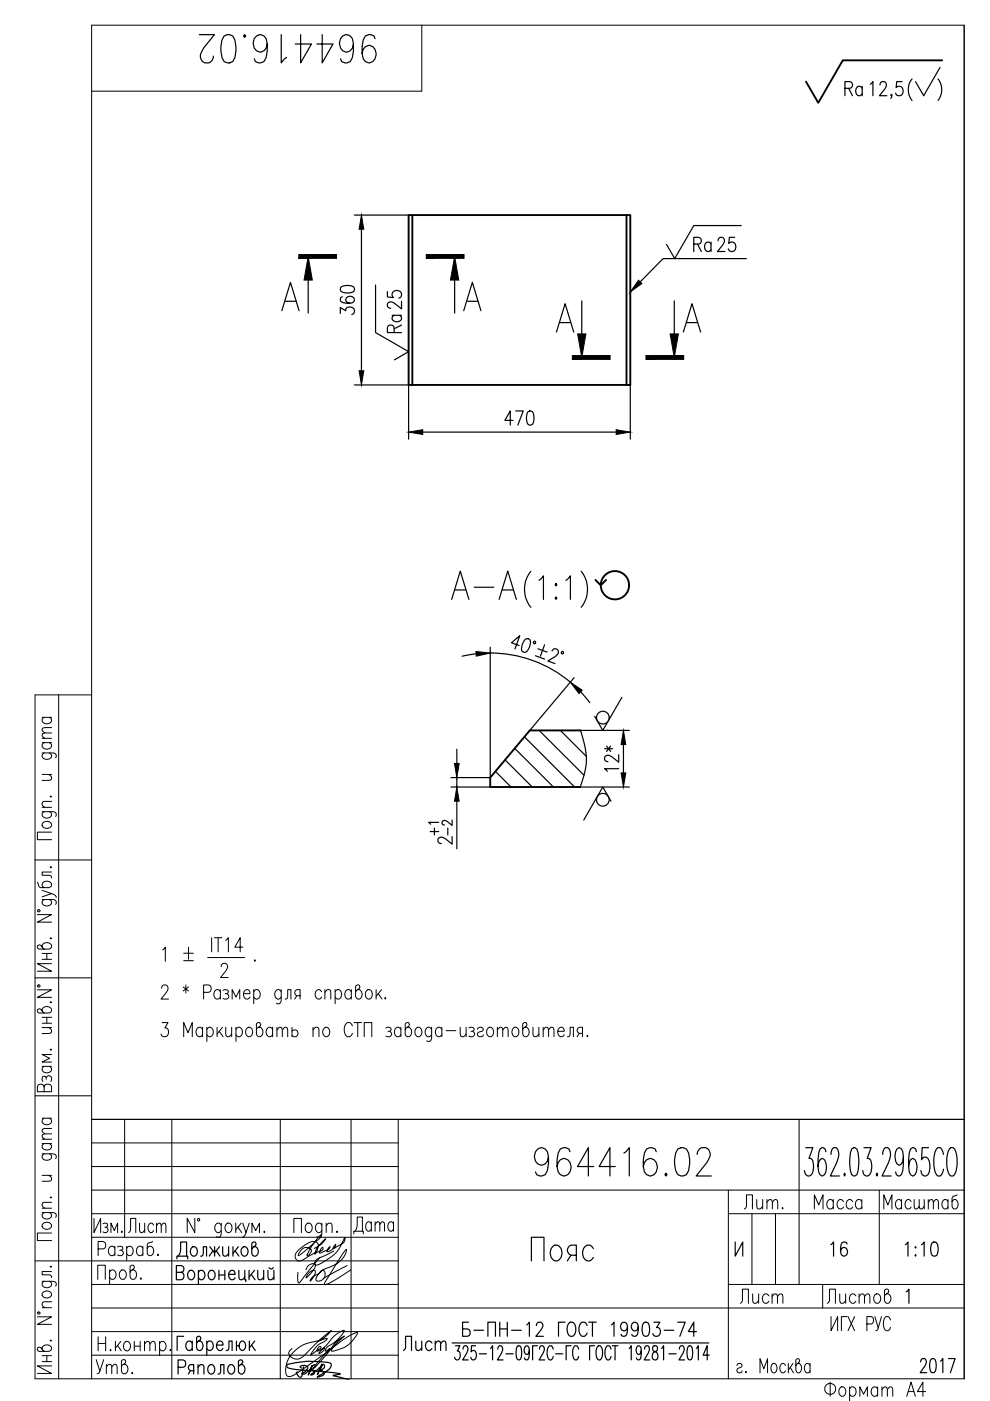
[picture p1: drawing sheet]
<svg xmlns="http://www.w3.org/2000/svg" width="210mm" height="297mm" viewBox="0 0 210 297" stroke-linecap="round" stroke-linejoin="round" font-family="sans-serif">
<defs><g id="words">
<g font-size="10.1">
<text x="40.9" y="14.5">964416.02</text>
<text x="94.5" y="128.4">А-А</text>
<text x="112.2" y="250.5">964416.02</text>
</g>
<text font-size="8.8" x="111.5" y="268.5">Пояс</text>
<text font-size="8.4" x="191.2" y="22.6">( )</text>
<text font-size="7.1" x="73.7" y="262.8">Дата</text>
<g font-size="6.6">
<text x="145.7" y="54.7">Ra</text>
<text x="76.2" y="68.1" transform="rotate(-90 76.2 68.1)">360</text>
<text x="86.1" y="71.6" transform="rotate(-90 86.1 71.6)">Ra</text>
<text x="105.8" y="91.4">470</text>
<text x="155.6" y="277.6">Лист</text>
<text x="174.3" y="277.6">Листов</text>
<text x="97" y="284.7">Б-ПН-12 ГОСТ 19903-74</text>
</g>
<g font-size="6.2">
<text x="177.8" y="21.5">Ra</text>
<text x="131.9" y="164.7" transform="rotate(-90 131.9 164.7)">12*</text>
<text x="33.2" y="205">1 %%P .</text>
<text x="156.6" y="257.5">Лит.</text>
<text x="171.4" y="257.5">Масса</text>
<text x="186.3" y="257.5">Масштаб</text>
<text x="26.1" y="262.5">Лист</text>
<text x="175" y="267.4">16</text>
<text x="84.3" y="287.5">Лист</text>
<text x="19" y="292.5">Утв.</text>
<text x="36.7" y="292.5">Ряполов</text>
<text x="194" y="292.1">2017</text>
</g>
</g></defs>
<g fill="none" stroke="#000" stroke-width=".4">
<path d="M199.8 12.8h-21.1l-5.2 9-2.6-4.5M86.6 45.6h47v36h-47zM87.4 45.6v36M132.8 45.6v36M126.2 123l1.2 1.1 1.1-1.1M123.1 154.9h-10.8l-8.4 10v2h19.1"/>
<circle cx="130.4" cy="124.1" r="3"/>
</g>
<g fill="none" stroke="#000" stroke-width=".25">
<path d="M186.6 18l.2-.6 .7-.1a.93 .93 0 0 1 .1 1.6l-1.1 1.4h1.6M65.3 59.4v7M75.1 45.6h11.5M76.6 48.6v30M96.4 59.4v7M155.8 50.3h-1.2l-.1 1.3a.87 .87 0 0 1 1.1-.2 .87 .87 0 0 1 .4 1.1 .82 .82 0 0 1-.7 .8 .82 .82 0 0 1-.9-.5M157.2 47.8h-10.1l-4 7-1.8-3M158.3 54.8h-17.7l-4.9 5M59.8 65.9l1.8-6 1.8 6M60.4 63.9h2.3M79.6 60.4v10.1l7 4.1-3 1.7M82.1 61.8v1.2l1.3 .1a.88 .88 0 0 1-.2-1.1 .88 .88 0 0 1 1.1-.4 .82 .82 0 0 1 .8 .7 .82 .82 0 0 1-.5 .9"/>
<path d="M98.3 65.9l1.9-6 1.8 6M99 63.9h2.3M118 70.4l1.8-6 1.8 6M118.7 68.4h2.3M123.3 63.8v7M143 63.8v7M144.9 70.4l1.8-6 1.8 6M145.6 68.4h2.3M75.1 81.6h11.5v11.5M89.6 91.6h41M133.6 81.6v11.5M100.9 138.6l-2.9 .5"/>
<path d="M103.9 137.2v27.7h-8.3M103.9 138.4a26.4 26.4 0 0 1 17 6.2M110.1 136.9l-1.7-.6 1.8-1.5-1 2.8M111.2 135.7l.3-.3 .6 .1a1.47 1.47 0 0 1 .1 1.8l-.7 1-.6-.1a1.45 1.45 0 0 1-.1-1.8zM113.2 136l.4 .1-.2 .4-.3-.1zM113.5 139l2 .7M114.1 137.6l1.9 .7M114.3 123l.9-.9v5M115.5 136.7l-.9 2.4M117.1 138l.4-.4 .7 .1a.94 .94 0 0 1-.5 1.5l-1.5 .9 1.5 .6M117.9 123.7l.2 .3-.2 .2-.2-.2zM117.9 126.6l.2 .2-.2 .3-.2-.3z"/>
<path d="M119.2 138.1l.3 .1-.2 .4-.3-.1zM120 123l.9-.9v5M123.2 121.1a6 6 0 0 1 0 7.7M96.9 158.9v3M109.1 158.7l8.2 8.2M111.2 156.2l10.6 10.7M114.3 154.9l9.5 9.5M118.8 154.9l5.5 5.5M121.7 143.7l-9.4 11.2M122.2 154.9h11.2M123.1 154.9a18.4 18.4 0 0 1 1.2 6.4v.3a18.2 18.2 0 0 1-1.3 5.3M123.1 146.7l1.9 2.3"/>
<path d="M131.8 147.9l-4 7-1.7-3M91.2 176.3h1.8M92.1 175.6v1.4M93 174.4h-2.1l.4 .4M94.9 175.6v1.4M95.6 166.9h8.3M95.9 177.4v1.6l-1.5-1.2a.86 .86 0 0 0-1-.3 .86 .86 0 0 0-.5 .9l.2 .3 .5 .2M95.9 173.9v1.1l-1.1-.8-.7-.3-.4 .4v.3l.5 .3M96.9 164.9v2M96.9 169.9v10.1M105 163.6l3.4 3.3M107.1 161.1l5.8 5.8"/>
<path d="M122.2 166.9h11.2M129.5 169.9l-1.7-3-4 7M170.8 243.3h1.5l-.8 2.3h.4a3.2 3.2 0 0 1 .2 3.4l-.4 .3h-.5l-.4-.3-.2-.8M175.1 244.2l-.1-.6-.5-.3-.6 .3a10.6 10.6 0 0 0-.3 4.9l.3 .5 .5 .3a2.35 2.35 0 0 0 .7-2.8l-.3-.6-.5-.3-.4 .3-.3 .6-.2 .8M176.2 244.8a1.74 1.74 0 0 1 .5-1.5h.6a1.98 1.98 0 0 1 .4 2.3l-1.6 3.7h1.9M179.1 248.8l.1 .2-.1 .3-.2-.3zM180.6 243.6l.4-.3 .7 .3a8.9 8.9 0 0 1 0 5.4l-.4 .3-.7-.3a8.9 8.9 0 0 1 0-5.4zM183.2 243.3h1.5l-.8 2.3h.4a3.2 3.2 0 0 1 .1 3.4l-.4 .3h-.4l-.4-.3-.3-.8M185.9 248.8l.2 .2-.2 .3-.1-.3zM187.2 244.8a1.7 1.7 0 0 1 .5-1.5h.6a1.98 1.98 0 0 1 .4 2.3l-1.7 3.7h1.9M191.5 245.3l-.4 1.5-.5 .2a2.35 2.35 0 0 1-.7-2.8l.3-.6 .4-.3 .5 .3a8 8 0 0 1 0 5.4l-.7 .3-.4-.3-.1-.5M194.3 244.2l-.1-.6-.5-.3-.6 .3a9.1 9.1 0 0 0 0 5.4l.5 .3a2.35 2.35 0 0 0 .7-2.8l-.3-.6-.5-.3-.4 .3-.5 1.4"/>
<path d="M196.9 243.3h-1.4l-.1 2.6 .5-.6h.4a2.22 2.22 0 0 1 .9 2.3l-.4 1.4-.5 .3h-.4l-.4-.3-.2-.8M200 244.8l-.1-.6a.98 .98 0 0 0-1.1-.9 5.6 5.6 0 0 0 0 6 1.22 1.22 0 0 0 1.2-1.4M201.6 243.3a1.2 1.2 0 0 1 1.2 1.5 5.4 5.4 0 0 1-.7 4.5 1.22 1.22 0 0 1-1.2-1.4 5.3 5.3 0 0 1 .7-4.6zM37.4 269.8h1a.82 .82 0 0 1 .6 .7 .82 .82 0 0 1-.6 .8h-1v-3h1a.73 .73 0 0 1 .6 .7 .73 .73 0 0 1-.6 .8M37.5 266.9v-.6h2.3v.6M37.7 266.3a3.1 3.1 0 0 0 .6-3h1.3v3M40.1 269.5a.64 .64 0 0 1 1.1 .3 1.01 1.01 0 0 1-.8 1.5 1.18 1.18 0 0 1-.3-1.8zM40.7 264.5a.8 .8 0 0 1 .9 .1 .8 .8 0 0 1 .2 .9 .8 .8 0 0 1-.9 .8 1.18 1.18 0 0 1-.2-1.8zM42.1 269.8a.67 .67 0 0 1 .6-.5 .67 .67 0 0 1 .6 .5 1.01 1.01 0 0 1-.8 1.5l-.4-.4M42.1 269.3v3M42.5 266.3l.5-.1 .1-1.9h.7v2M44.5 264.3l1 1.3 1-1.3"/>
<path d="M44.5 269.5a.64 .64 0 0 1 1 .3 1.01 1.01 0 0 1-.8 1.5 1.19 1.19 0 0 1-.2-1.8zM45.2 265.2l-.8 1.1M45.5 264.3v2M45.8 265.2l.8 1.1M46.4 270.3h1.3M46.4 269.3v2M47.2 264.3l.1 1.9 .6 .1 .6-.5M47.7 269.3v2M48.5 270.2h1.3a.67 .67 0 0 0-.4-.8 .67 .67 0 0 0-.8 .4 1.01 1.01 0 0 0 .8 1.5l.4-.4M48.5 264.3v2M49.4 264.3v2M49.8 265.2l.8 1.1"/>
<path d="M50.5 264.3l-1.1 1.5M50.6 269.3l.2 1.9 .5 .1 .6-.5M51.4 264.5a.8 .8 0 0 1 1 .1 .8 .8 0 0 1 .2 .9 .8 .8 0 0 1-.9 .8 1.18 1.18 0 0 1-.3-1.8zM51.9 269.3v2h.2v.5M52.8 269.3v2M53.3 270.2l.8 1.1M53.8 264.3a1 1 0 0 1 1 1 1 1 0 0 1-1 1l-.4-.5v-2.2l.3-.3h.4l.2 .5-.1 .2-.8 .8M54 269.3l-1.2 1.5M54.6 269.3l.2 1.9 .5 .1 .6-.5M55.9 269.3v2M56.8 269.3l.1 1.9 .6 .1 .6-.5M57 268.8a.5 .5 0 0 0 .5 .3 .5 .5 0 0 0 .5-.3"/>
<path d="M58.1 269.3v2M155.9 263.3v3l1.6-3v3M191.9 263.9l.6-.6v3M192.1 273.9l.6-.6v3M194.1 264.3l.1 .2-.1 .1zM194.1 266l.1 .2-.1 .1zM195.4 263.9l.5-.6v3M197.7 263.5l.5-.2a1.46 1.46 0 0 1 .7 1.7l-.3 1.2-.6 .1a1.46 1.46 0 0 1-.7-1.7zM38.9 283.3h-1.3v3M40.8 284.8a.66 .66 0 0 0-.7-.5 .66 .66 0 0 0-.6 .5 .9 .9 0 0 0 0 1.1 .9 .9 0 0 0 1 .3l.3-.3M40.8 284.3v2M42.1 284.3a1 1 0 0 1 1 1 1 1 0 0 1-1 1l-.4-.5v-2.2l.3-.3h.4l.2 .5-.1 .2-.8 .8"/>
<path d="M43.8 284.8a.67 .67 0 0 1 .7-.5 .67 .67 0 0 1 .6 .5 1.01 1.01 0 0 1-.8 1.5l-.5-.4M43.8 284.3v3M45.9 285.2h1.4a.67 .67 0 0 0-.4-.8 .67 .67 0 0 0-.9 .4 1.01 1.01 0 0 0 .8 1.5l.5-.4M48 286.3l.4-.1 .1-1.9h.7v2M50.1 285.3h.6a.88 .88 0 0 1 .8-1 1.08 1.08 0 0 1 .6 1.1 1.08 1.08 0 0 1-.8 .9 1.01 1.01 0 0 1-.6-1M50.1 284.3v2M52.9 284.3v2M53.3 285.2l.8 1.1M54 284.3l-1.1 1.5M64 290.1l-.4-.3a1.04 1.04 0 0 1 1.7 .2l-.5 .7-.8 .5 .1 .1a2.76 2.76 0 0 0 2-1.6l.1-.2-.9 2 .3-.6a1.91 1.91 0 0 1 1.1-1.5l.2 .1a.9 .9 0 0 1-.9 .8 .61 .61 0 0 1 .7 .7 .61 .61 0 0 1-.8 .5v-.1a6.6 6.6 0 0 0 2.4-2.2l-1 2.2 1.1-2a.35 .35 0 0 1 .5 .1 .35 .35 0 0 1-.2 .5l-.4 .4-.5 .1 .8 .4a.54 .54 0 0 1 0 .6 .54 .54 0 0 1-.5 .3l-.8 .2 2.2-1.5 .6-.7a.66 .66 0 0 0 0-.8 .66 .66 0 0 0-.8-.2 19.4 19.4 0 0 0-8.4 .6 .51 .51 0 0 0 .5 .7l1.6 .3 9 .8 .2 .1-1.6 .4 3.4 .7M64.4 289.8l-.3 1.5a.55 .55 0 0 1-.4 .7l-.4-.2-.5-.7 .3-.2M95.9 284.7h54.4"/>
<path d="M98.2 286l.1-.4 .2-.3h.4l.2 .3a1.39 1.39 0 0 1-.1 1.3l-.9 1.4h1.2M100.8 285.3h-.8l-.1 1.3a.53 .53 0 0 1 .9-.1 1.32 1.32 0 0 1-.3 1.8 .56 .56 0 0 1-.7-.5M101.6 287h1.6M104 285.9l.4-.6v3M105.5 286v-.1a.57 .57 0 0 1 .7-.6l.3 .3a1.39 1.39 0 0 1-.2 1.3l-.8 1.4h1.2M107.3 287h1.5M109.7 285.5l.4-.2a1.67 1.67 0 0 1 .5 1.7l-.2 1.2-.5 .1a1.67 1.67 0 0 1-.5-1.7zM112.2 286.3l-.2 .7-.3 .2a1.03 1.03 0 0 1-.6-.9 1.03 1.03 0 0 1 .6-1l.3 .2a3.3 3.3 0 0 1 0 2.7l-.5 .1-.2-.1-.1-.3M114 285.3h-1.1v3M114.4 286v-.1a.58 .58 0 0 1 .7-.6l.2 .3a1.36 1.36 0 0 1-.2 1.3l-.8 1.4h1.2M117.3 286a.62 .62 0 0 0-.6-.7 .62 .62 0 0 0-.6 .7l-.1 .5a2.14 2.14 0 0 0 .5 1.8 .69 .69 0 0 0 .8-.7M117.8 287h1.5"/>
<path d="M121.1 285.3h-1.1v3M122.7 286l-.1-.2a.59 .59 0 0 0-.7-.5 2.38 2.38 0 0 0 0 3 .69 .69 0 0 0 .8-.7M126 285.3h-1v3M126.7 285.5l.2-.2a.7 .7 0 0 1 .8 .7l.1 .5a2.14 2.14 0 0 1-.6 1.8 .7 .7 0 0 1-.7-.7l-.1-.4a2.49 2.49 0 0 1 .3-1.7zM129.6 286a.61 .61 0 0 0-.6-.7 .61 .61 0 0 0-.6 .7v1.6a.6 .6 0 0 0 .2 .6 .6 .6 0 0 0 .7 0l.3-.6M130.4 285.3v3M133.4 285.9l.4-.6v3M136 286.3l-.1 .5-.4 .4a1.02 1.02 0 0 1-.6-.9 1.02 1.02 0 0 1 .6-1l.2 .2a3.3 3.3 0 0 1 0 2.7l-.4 .1-.3-.1-.1-.3M136.7 286v-.1a.57 .57 0 0 1 .7-.6l.2 .3a1.39 1.39 0 0 1-.2 1.3l-.8 1.4h1.2M138.5 285.5a.85 .85 0 0 0 .7 1.3 .9 .9 0 0 1 .3 .9 .9 .9 0 0 1-.8 .6 1.03 1.03 0 0 1-.4-1 1.03 1.03 0 0 1 .8-.8 .61 .61 0 0 0 .2-.9 .61 .61 0 0 0-.8-.1zM140.3 285.9l.4-.6v3M141.8 287h1.6"/>
<path d="M144 286v-.1a.56 .56 0 0 1 .7-.6l.3 .3a1.39 1.39 0 0 1-.2 1.3l-.8 1.4h1.2M145.9 285.5l.4-.2a1.65 1.65 0 0 1 .6 1.7l-.3 1.2-.4 .1a1.7 1.7 0 0 1-.5-1.7zM147.6 285.9l.5-.6v3M150.4 287.3h-1.3l.8-2v3"/>
<circle cx="127.8" cy="152.1" r="1.35"/>
<circle cx="127.8" cy="169.6" r="1.35"/>
</g>
<g fill="#000" stroke="#000" stroke-width=".21">
<path d="M65.3 54.4l.9 5h-1.7zM76.6 45.6l.5 3h-1zM96.4 54.4l.9 5h-1.8zM76.1 78.6h1l-.5 3zM122.5 70.8h1.7l-.9 5zM135.4 59.4l.7 .7-2.5 1.8zM142.1 70.8h1.7l-.8 5zM86.6 91.6l3-.5v1zM130.6 91.1l3 .5-3 .5zM100.9 138.1l3 .4-2.9 .6zM120.9 144.6l2.5 1.7-.6 .8zM132.2 154.9l.5 3h-1z"/>
<path d="M96.4 161.9h1l-.5 3zM96.9 166.9l.5 3h-1z"/>
<path d="M63.4 54v.8l8-.8zM63.4 54.8l8-.8v.8z"/>
<path d="M90.4 54.8h8v-.8zM90.4 54h8l-8 .8z"/>
<path d="M121.3 75.4v.8l8-.8zM121.3 76.2l8-.8v.8z"/>
<path d="M137 76.2h8v-.8zM137 75.4h8l-8 .8z"/>
</g>
<g fill="none" stroke="#000" stroke-width=".21">
<path d="M89.4 5.3v14h-70M204.4 5.3v287M8.9 159.6l2.7 .1a.59 .59 0 0 1 .2 1M8.9 157.5h2M8.9 156.5h2M8.9 152.1h2M9.4 159.6l-.2 .1a.59 .59 0 0 0-.1 1 1.07 1.07 0 0 0 1.1 .3 1.07 1.07 0 0 0 .7-.9l-.4-.5M9.4 157.5a.67 .67 0 0 0-.5 .6 .67 .67 0 0 0 .5 .6 1.01 1.01 0 0 0 1.5-.8l-.4-.4M9.4 152.1a.67 .67 0 0 0-.5 .6 .67 .67 0 0 0 .5 .6 .91 .91 0 0 0 1.1 .1 .91 .91 0 0 0 .3-1.1l-.3-.2M10.9 155.4l-1.8 .1-.2 .5 .6 .5M10.9 154.3l-1.8 .1-.2 .4 .6 .6M12.4 147.3v145"/>
<path d="M19.4 147.3h-12v145h197M8.9 172.1l2.7 .1a.59 .59 0 0 1 .2 .9M8.9 171.2h2M8.9 164.2h2M9.1 174.5a1.07 1.07 0 0 1 1.1-.3 1.07 1.07 0 0 1 .7 .9 1.06 1.06 0 0 1-1.1 .5 1.06 1.06 0 0 1-.9-.9zM9.4 172.1l-.2 .1a.59 .59 0 0 0-.1 .9 1.07 1.07 0 0 0 1.1 .3 1.07 1.07 0 0 0 .7-.9l-.4-.4M10.4 164.2l.5 .6-.1 .5-1.9 .2M10.6 168.9l.2-.1 .1 .1-.1 .1zM10.9 176.4h-3v1.6h3M10.9 169.9l-1.8 .1-.2 .6 .6 .6M7.4 182.3h12M7.9 193.9h3l-3 1.6h3"/>
<path d="M7.9 187.1l.5 1 2 .1a.64 .64 0 0 0 .6-.6 .64 .64 0 0 0-.5-.7 .91 .91 0 0 0-1.1 0 .91 .91 0 0 0-.3 1.1l.3 .2M8 192.9h.4v.4h-.4zM8.9 190.7l2.7 .1a.59 .59 0 0 1 .2 .9M8.9 188.8l2 .7-2 .6M9.4 190.7l-.2 .1a.59 .59 0 0 0-.1 .9 1.07 1.07 0 0 0 1.1 .4 1.07 1.07 0 0 0 .7-.9l-.4-.5M10.6 198.9l.2-.1 .1 .1-.1 .2zM10.6 183.9l.2-.2 .1 .2-.1 .1zM10.9 189.5l.9 .4 .1 .4M10.9 184.9h-2v.7l1.9 .1 .1 .4M7.4 207.3h12M7.9 209.9h3l-3 1.6h3M8 208.9h.4v.3h-.4z"/>
<path d="M8.9 200.8a1 1 0 0 1 1-.9 1 1 0 0 1 1 .9l-.5 .4h-2.2l-.3-.3v-.4l.5-.2 .2 .1 .8 .8M8.9 214.3a1 1 0 0 1 1-.9 1 1 0 0 1 1 .9l-.5 .5h-2.2l-.3-.4v-.3l.5-.2 .2 .1 .8 .8M8.9 202.1h2M8.9 203.4h2M8.9 217.9h2M8.9 215.7h2M8.9 216.9h2M9.9 202.1v1.3M9.9 215.7v1.2M10.4 217.9l.5 .5-.1 .6-1.9 .1M10.6 212.5h.3l-.1 .1zM10.9 204.3h-3l3 1.6h-3"/>
<path d="M34.3 209.5l.2-.5 .7-.2a.93 .93 0 0 1 .1 1.6l-1.2 1.4h1.6M34.4 216.8h1.2l-.7 1.1h.4a.94 .94 0 0 1 .4 1.4 .94 .94 0 0 1-1.4 .2l-.2-.3M38.8 209.3l1.2 .8M38.9 219.8v-3l1 2.1 .9-2.1v3M39.4 208.8v1.7M40 209.3l-1.2 .8M42.9 218.2a.66 .66 0 0 0-.6-.4 .66 .66 0 0 0-.6 .4 .91 .91 0 0 0-.1 1.2 .91 .91 0 0 0 1.1 .3l.2-.3M42.9 217.8v2M43.2 210.4h1a.81 .81 0 0 0 .6-.8 .81 .81 0 0 0-.6-.8h-1v3M43.9 218.2a.66 .66 0 0 1 .6-.4 .66 .66 0 0 1 .6 .4 .99 .99 0 0 1-.8 1.6l-.4-.4M43.9 217.8v3M46 217.8v2"/>
<path d="M46.5 218.7l.8 1.1M46.7 210.3l-.4-.5a1 1 0 0 0-1 1 1 1 0 0 0 1 1l.4-.4M46.7 209.8v2M46.9 205l.2-.6 .7-.2a.94 .94 0 0 1 .1 1.6l-1.1 1.4h1.6M47.2 217.8l-1.2 1.4M47.3 210a.71 .71 0 0 1 1.1 .3l-.1 .2-.6 .2M47.9 217.8l.1 1.9 .5 .1 .6-.6M48.1 210.7a.58 .58 0 0 1 .4 .6 .58 .58 0 0 1-.4 .5l-.8-.1M49.1 217.8v2M49.2 211.8v-2l.8 1.6 .8-1.6v2M50 218.2l.5-.4a1 1 0 0 1 .9 1 1 1 0 0 1-.9 1l-.5-.4M50 217.8v3"/>
<path d="M51.6 210.7h1.4a.67 .67 0 0 0-.4-.8 .67 .67 0 0 0-.9 .4 .99 .99 0 0 0 .8 1.5l.5-.4M52.4 217.9l.3-.1a1 1 0 0 1 .9 1 1 1 0 0 1-.9 1 1.17 1.17 0 0 1-.3-1.9zM53.8 210.3l.5-.5a1 1 0 0 1 .9 1 1 1 0 0 1-.9 1l-.5-.4M53.8 209.8v3M54.8 217.8a1 1 0 0 1 1 1 1 1 0 0 1-1 1l-.4-.6v-2.1l.3-.3h.4l.2 .4-.1 .3-.8 .7M57.8 218.2a.66 .66 0 0 0-.6-.4 .66 .66 0 0 0-.7 .4 .91 .91 0 0 0 0 1.2 .91 .91 0 0 0 1.1 .3l.2-.3M57.8 217.8v2M58.7 218.4l.6-.6 .4 .1 .2 1.9M58.7 217.8v2M59.6 210.3l-.4-.5a1 1 0 0 0-1 1 1 1 0 0 0 1 1l.4-.4M59.6 209.8l-.1 2.7-.3 .3-.6-.1M59.9 218.4l.5-.6 .5 .1 .1 1.9"/>
<path d="M60.4 211.8l.5-.1 .1-1.9h.7v2M61.9 218.7a.73 .73 0 0 1 1.2 0 .73 .73 0 0 1-.4 1.1h-.4l-.4-.3M61.9 217.8v2M62.9 211.1l-.4 .7M63.6 211.1h-.7l-.2-.1a.67 .67 0 0 1 .2-1.2h.7v2M66.4 218.4l.5-.6 .6 .1 .1 1.9M66.4 217.8v2M68.2 210.3l-.5-.5a1 1 0 0 0-.9 1 1 1 0 0 0 .9 1l.5-.4M68.8 217.9l.2-.1a1 1 0 0 1 .9 1 1 1 0 0 1-.9 1 1.18 1.18 0 0 1-.2-1.9zM68.9 210.4l.6-.6 .5 .2 .1 1.8M68.9 209.8v2M71.1 210.3a.66 .66 0 0 1 .6-.5 .66 .66 0 0 1 .6 .5 .99 .99 0 0 1-.8 1.5l-.4-.4"/>
<path d="M71.1 209.8v3M74.5 210.3l-.5-.5a1 1 0 0 0-.9 1 1 1 0 0 0 .9 1l.5-.4M74.5 209.8v2M74.7 217.5a.8 .8 0 0 0-.8-.7 .8 .8 0 0 0-.8 .7 1.88 1.88 0 0 0 .6 2.3 .84 .84 0 0 0 1-.7M75.1 216.8h1.6M75.9 209.8a1 1 0 0 1 .9 1 1 1 0 0 1-.9 1l-.5-.5v-2.2l.3-.3h.4l.2 .5-.1 .2-.8 .8M75.9 216.8v3M77.2 219.8v-3h1.6v3M77.8 210a.8 .8 0 0 1 .9 .1 .8 .8 0 0 1 .2 .9 .8 .8 0 0 1-.9 .8 1.18 1.18 0 0 1-.2-1.8zM79.7 209.8v2M80.2 210.7l.8 1.1M80.9 209.8l-1.2 1.5"/>
<path d="M81.7 211.5l.1 .2-.1 .1-.1-.1zM81.8 217.9a.71 .71 0 0 1 1.1 .3l-.1 .3-.5 .2M82.6 218.7a.58 .58 0 0 1 .5 .5 .58 .58 0 0 1-.5 .6l-.8-.1M85 218.2a.66 .66 0 0 0-.6-.4 .66 .66 0 0 0-.7 .4 .91 .91 0 0 0 0 1.2 .91 .91 0 0 0 1.1 .3l.2-.3M85 217.8v2M86.4 217.8a1 1 0 0 1 .9 1 1 1 0 0 1-.9 1l-.5-.6v-2.1l.4-.3h.3l.2 .4-.1 .3-.8 .7M88.3 217.9l.2-.1a1 1 0 0 1 1 1 1 1 0 0 1-1 1 1.18 1.18 0 0 1-.2-1.9zM91.5 218.2l-.4-.4a1 1 0 0 0-1 1 1 1 0 0 0 1 1l.4-.4M91.5 217.8l-.1 2.7-.3 .3-.6-.1M93.7 218.2l-.5-.4a1 1 0 0 0-.9 1 1 1 0 0 0 .9 1l.5-.4M93.7 217.8v2M94.6 218.5h2.1"/>
<path d="M97.6 217.8l.1 1.9 .6 .1 .5-.6M98.8 217.8v2M99.4 217.9a.71 .71 0 0 1 1.1 .3l-.1 .3-.5 .2M100.2 218.7a.58 .58 0 0 1 .5 .5 .58 .58 0 0 1-.5 .6l-.8-.1M101.2 218.2a.66 .66 0 0 1 .7-.4 .66 .66 0 0 1 .6 .4l-.1 .3-.8 .3a.56 .56 0 0 0-.3 .9 .73 .73 0 0 0 1.2-.3M103.5 217.9l.2-.1a1 1 0 0 1 1 1 1 1 0 0 1-1 1 1.17 1.17 0 0 1-.2-1.9zM105.5 218.4l.5-.6 .5 .1 .1 1.9M105.5 217.8v2M106.6 218.4l.6-.6 .4 .1 .1 1.9M108.9 217.9a.8 .8 0 0 1 .9 .1 .8 .8 0 0 1 .2 .9 .8 .8 0 0 1-.9 .9 1.18 1.18 0 0 1-.2-1.9zM111.3 217.8a1 1 0 0 1 .9 1 1 1 0 0 1-.9 1l-.5-.6v-2.1l.4-.3h.3l.2 .4-.1 .3-.8 .7M113 217.8l.1 1.9 .6 .1 .6-.6"/>
<path d="M114.3 217.8v2M115.2 218.4l.5-.6 .5 .1 .1 1.9M115.2 217.8v2M116.3 218.4l.6-.6 .4 .1 .2 1.9M118.3 218.7h1.3a.66 .66 0 0 0-.4-.9 .66 .66 0 0 0-.8 .4 .99 .99 0 0 0 .8 1.6l.4-.4M120.3 219.8l.5-.1 .1-1.9h.7v2M122.8 219.1l-.4 .7M123.5 219.1h-.7l-.2-.2a.66 .66 0 0 1 .2-1.1h.7v2M124.5 219.5l.2 .2-.2 .1zM7.4 232.3h12M8.9 237.1h2M8.9 226.1h2"/>
<path d="M9.4 237.1a.67 .67 0 0 0-.5 .6 .67 .67 0 0 0 .5 .6 1.01 1.01 0 0 0 1.5-.8l-.4-.4M9.4 230.4a.73 .73 0 0 0-.8-.5 .73 .73 0 0 0-.7 .5v1.1h3v-1.1a.82 .82 0 0 0-.8-.6 .82 .82 0 0 0-.7 .6v1.1M9.4 226.1a.67 .67 0 0 0-.5 .6 .67 .67 0 0 0 .5 .6 1.01 1.01 0 0 0 1.5-.7l-.4-.5M9.8 228.5a.59 .59 0 0 1 .6-.5 .59 .59 0 0 1 .5 .5l-.1 .8M9.8 228.8v-.3l-.4-.3a.73 .73 0 0 0-.3 1.1M10.6 222.6l.2-.2 .1 .2zM10.9 239.3l-1.8 .1-.2 .4 .6 .6M10.9 223.6h-2l1.6 .8-1.6 .8h2M19.4 237.3h185M26.4 237.3v25M36.4 237.3v55M59.4 237.3v55"/>
<path d="M74.4 237.3v55M84.4 237.3v55M169.4 237.3v35M8.9 257.1l2.7 .1 .3 .3-.1 .6M8.9 244.6l2.7 .1 .3 .4-.1 .6M8.9 256.2h2M8.9 249.2h2M8.9 242.5h2M8.9 241.5h2M9.1 259.5a1.06 1.06 0 0 1 1.1-.3 1.06 1.06 0 0 1 .7 .9 1.06 1.06 0 0 1-1.1 .5 1.06 1.06 0 0 1-.9-.9zM9.4 257.1l-.3 .2a.65 .65 0 0 0 .3 1 1.01 1.01 0 0 0 1.5-.8l-.4-.4M9.4 244.6l-.3 .3a.65 .65 0 0 0 .3 1 1.01 1.01 0 0 0 1.5-.8l-.4-.5"/>
<path d="M9.4 242.5a.66 .66 0 0 0-.5 .6 .66 .66 0 0 0 .5 .6 .9 .9 0 0 0 1.1 .1 .9 .9 0 0 0 .3-1.1l-.3-.2M10.4 249.2l.5 .6-.1 .5-1.9 .2M10.6 253.9h.3l-.1 .1zM10.9 254.9l-1.8 .1-.2 .6 .6 .6M10.9 240.4l-1.8 .1-.2 .5 .6 .5M19.4 252.3h185M19.4 257.3h65M19.4 242.3h65M19.4 247.3h65M19.9 258.3v3l1.4-3v3M21.8 259.5a.6 .6 0 0 1 1 .3l-.3 .4h-.3M41.3 258.3v3l-1.6-3v3"/>
<path d="M41.9 258.4h.4v.4h-.4zM46.9 259.8l-.2-.3a.64 .64 0 0 0-1.1 .3 1.01 1.01 0 0 0 .9 1.5l.4-.4M46.9 259.3l-.1 2.7-.3 .3-.6-.1M48 259.5a.64 .64 0 0 1 1.1 .3 1.01 1.01 0 0 1-.8 1.5 1.18 1.18 0 0 1-.3-1.8zM50 259.3v2M51.1 259.3l-1.1 1.5M51.5 259.3l.7 2 .6-2M65 259.5a.64 .64 0 0 1 1.1 .3 1.01 1.01 0 0 1-.8 1.5 1.19 1.19 0 0 1-.3-1.8zM68.2 259.8l-.1-.2a.59 .59 0 0 0-.9-.1 1.07 1.07 0 0 0-.3 1.1 1.07 1.07 0 0 0 .9 .7l.4-.4M68.2 259.3l-.1 2.7a.59 .59 0 0 1-.9 .2M69.2 259.9l.5-.6 .6 .2 .1 1.8M69.2 259.3v2"/>
<path d="M154.4 257.3h50M154.4 252.3v40M159.4 257.3v15M164.4 257.3v15M186.4 252.3v20M7.4 267.3h77M7.9 279.2h3l-3 1.6h3M8 278.2h.4v.4h-.4zM8.9 271.7l2.7 .1a.59 .59 0 0 1 .2 .9M8.9 277.3h2M9.1 274.1a1.07 1.07 0 0 1 1.1-.4 1.07 1.07 0 0 1 .7 .9 1.06 1.06 0 0 1-1.1 .6 1.06 1.06 0 0 1-.9-.9zM9.4 271.7l-.2 .1a.59 .59 0 0 0-.1 .9 1.07 1.07 0 0 0 1.1 .3 1.07 1.07 0 0 0 .7-.9l-.4-.4"/>
<path d="M10.6 268.6l.2-.1 .1 .1-.1 .1zM10.9 261.4h-3v1.6h3M10.9 276l-1.8 .1-.2 .6 .6 .6M10.9 269.6h-2v.7l1.9 .1 .1 .5M19.4 277.3h185M19.4 262.3h65M19.4 272.3h65M20.7 271.2v-2.9h1.6v2.9M20.8 264.8h1a.81 .81 0 0 0 .6-.8 .81 .81 0 0 0-.6-.8h-1v3M22.5 260.2a.61 .61 0 0 1 .4 .6 .61 .61 0 0 1-.4 .5l-.7-.1M23.2 269.7a.66 .66 0 0 1 .7-.5 .66 .66 0 0 1 .6 .5 .99 .99 0 0 1-.8 1.5l-.5-.4M23.2 269.2v3.1"/>
<path d="M23.5 261.3v-2l.7 1.6 .7-1.6v2M24.4 264.7a.67 .67 0 0 0-.7-.5 .67 .67 0 0 0-.6 .5 .91 .91 0 0 0 0 1.1 .91 .91 0 0 0 1 .3l.3-.3M24.4 264.2v2M24.9 264.4a.73 .73 0 0 1 1.2 .3l-.1 .2-.6 .2M25.6 269.4l.3-.2a1 1 0 0 1 .9 1 1 1 0 0 1-.9 1 1.17 1.17 0 0 1-.3-1.8zM25.7 265.1a.58 .58 0 0 1 .5 .5 .58 .58 0 0 1-.5 .6l-.8-.1M26.9 264.7a.67 .67 0 0 1 .6-.5 .67 .67 0 0 1 .6 .5 1 1 0 0 1-.8 1.5l-.4-.4M26.9 264.2v3M28 269.2a1 1 0 0 1 1 1 1 1 0 0 1-1 1l-.4-.5v-2.2l.3-.2h.4l.2 .4-.1 .3-.8 .7M29.9 271l.1 .1-.1 .1-.2-.1zM30.3 264.7a.66 .66 0 0 0-.6-.5 .66 .66 0 0 0-.7 .5 .91 .91 0 0 0 0 1.1 .91 .91 0 0 0 1.1 .3l.2-.3M30.3 264.2v2"/>
<path d="M32.4 263.2l-1.1 .5-.1 1.9a.65 .65 0 0 0 .6 .6 .65 .65 0 0 0 .7-.4 .91 .91 0 0 0 0-1.1 .91 .91 0 0 0-1.1-.3l-.2 .3M33.5 265.9l.1 .2-.1 .1-.1-.1zM50.4 260.2l.8 1.1M52.2 261.3l-.3 .6-.5 .4M53.4 261.3v-2l.8 1.6 .8-1.6v2M56 261v.3l-.1-.1zM62.3 261.3v-3h1.6v3M64 264.9a1.21 1.21 0 0 1 2 .3l-.5 .9-.3 .2a10.5 10.5 0 0 1 2.9-4.5l-.4 .8-3.8 3.2-.6 .4 .1-.5zM64.9 269.2a1.52 1.52 0 0 1 2-1.1 4.3 4.3 0 0 1-2 2.8 2 2 0 0 1 1.8-1.5h.1a2.75 2.75 0 0 1-1.1 2.2l.5-.8 1.3-.7 .5-.5a.46 .46 0 0 1 .6-.3 .46 .46 0 0 1 .3 .5 1.35 1.35 0 0 1-.4 1.4 1.35 1.35 0 0 1-1.5 .2 3.2 3.2 0 0 1 2.1-2.4 5.7 5.7 0 0 0 4.4-3.8l-.1-.3-1.4 2-3 4.9-.2 .4 .1 .2a9 9 0 0 0 3.6-1.9l1.9-1.3M66.6 264.7a4.7 4.7 0 0 0 2.5-2.1l-.3 .2a5.1 5.1 0 0 0-2.1 3.1h.1a2.36 2.36 0 0 0 .5-2.4 1.76 1.76 0 0 0-2.3 .3l-.7 .4a3 3 0 0 0-1.7 2.3 .94 .94 0 0 0 .6 .8 .94 .94 0 0 0 1-.1l2-1.3 2.1-.8 .2-.3-.1-.3-.3 .3-.3 .6a.2 .2 0 0 0 0 .3 .2 .2 0 0 0 .3-.1l1.4-.6 .5-.7-.6 .7a.27 .27 0 0 0 0 .4 .27 .27 0 0 0 .4-.1l1-.7 .3-.7-.5 .8 1.6-.8a1.4 1.4 0 0 0 .9-1.6v.1a8.9 8.9 0 0 1-6.2 5.8l-.2-.2a1.44 1.44 0 0 1 1.3-1.4l2.8-1.4M67.9 266.5l-4.5 5.5-.2-.4v-1.8M73.6 268.3l-5.1 2.8"/>
<path d="M154.4 272.3h50M176.2 279.1v3l1.4-3v3M179.6 279.1h-1.2v3M179.8 279.1l1.4 3M181.2 279.1l-1.4 3M185.5 279.1l.7 2.5M186.9 279.1l-.8 2.8-.4 .2M188.8 279.9a.7 .7 0 0 0-.7-.8 .7 .7 0 0 0-.7 .8 2.04 2.04 0 0 0 .5 2.2 .75 .75 0 0 0 .9-.7M8.9 286.1a1 1 0 0 1 1-1 1 1 0 0 1 1 1l-.5 .4h-2.2l-.3-.3v-.4l.5-.2 .2 .1 .8 .8M8.9 287.4h2M8.9 288.7h2M9.9 287.4v1.3"/>
<path d="M10.6 284.2h.3l-.1 .1zM10.9 289.6h-3l3 1.6h-3M19.4 292.3v-287h185v287M19.4 282.3h65M19.4 287.3h65M20.8 283.4v3M20.8 284.8h1.6M22.4 283.4v3M24.5 284.4v2M24.9 285.3l.8 1.1M25.6 284.4l-1.1 1.4M26.5 284.6a.8 .8 0 0 1 .9 0 .8 .8 0 0 1 .3 .9 .8 .8 0 0 1-.9 .9 1.18 1.18 0 0 1-.3-1.8z"/>
<path d="M28.5 284.4v2M29.7 284.4v2M30.6 285l.6-.6 .5 .2 .1 1.8M30.6 284.4v2M31.8 285l.6-.6 .4 .2 .1 1.8M33.8 284.8l.5-.4a1 1 0 0 1 .9 1 1 1 0 0 1-.9 1l-.5-.4M33.8 284.4v3M67.5 284.4l1.9-.6-.4 .5a5.6 5.6 0 0 0-3.1 2.9l1.6-1.1a.5 .5 0 0 0 .5-.5 .66 .66 0 0 0-.8 .8l1.6-.6a1.35 1.35 0 0 1-1.2 1.1l1.6-1.6a7.3 7.3 0 0 1 3.8-3.2v.1a9.2 9.2 0 0 1-3.7 3.5l-.3 .8 .9-.6-2.4 2.7-1 1.5 1.3-1.3 2-2.3a8.2 8.2 0 0 1 3.2-3.2v.1a10.4 10.4 0 0 0-2.7 3 6.1 6.1 0 0 0 5.5-3.9 10.3 10.3 0 0 0-4.2 2.4l-6.7 5-2.9 1.8a.9 .9 0 0 1-1.1 0 .9 .9 0 0 1-.3-1 6.7 6.7 0 0 1 6.2-6.3 5.8 5.8 0 0 0 3.5-2.3h-.1a45.9 45.9 0 0 0-6.1 5.6 1.74 1.74 0 0 1-2.9-.9l.7-.9M156.2 289.5a.56 .56 0 0 1 .6-.5 .56 .56 0 0 1 .5 .5l-.1 .3a1.17 1.17 0 0 0-1 .7v.1a.56 .56 0 0 0 .6 .5 .56 .56 0 0 0 .5-.5M158.1 290.8v.3zM161.1 291.1v-3l.8 2.1 .8-2.1v3M163.7 289.2l.2-.1a1.05 1.05 0 0 1 .9 .7 1.05 1.05 0 0 1-.4 1.1l-.5 .2a1.28 1.28 0 0 1-.2-1.9z"/>
<path d="M166.5 289.5l-.4-.4a1.06 1.06 0 0 0-.8 .7 1.06 1.06 0 0 0 .3 1.1l.5 .2 .4-.5M167.1 289.1v2M167.5 289.9l.7 1.2M168.1 289.1l-1 1.4M169.1 289.1a1.05 1.05 0 0 1 .9 .7 1.05 1.05 0 0 1-.4 1.1l-.2 .2a.59 .59 0 0 1-.7-.6v-2.1l.3-.3 .4 .1a.74 .74 0 0 1-.5 1l-.2 .3M171.7 289.5l-.4-.4a1.03 1.03 0 0 0-.6 1.7l.3 .3h.3l.4-.5M171.7 289.1v2M176 293v3M178.2 294.2a.64 .64 0 0 1 1 .3 1.01 1.01 0 0 1-.8 1.5 1.19 1.19 0 0 1-.2-1.8zM180.1 294.5a.67 .67 0 0 1 .7-.5 .67 .67 0 0 1 .6 .5 1.01 1.01 0 0 1-.8 1.5l-.5-.4M180.1 294v3M182.3 296v-2l.8 1.6 .8-1.6v2"/>
<path d="M183.8 280.7h.9a.85 .85 0 0 0 .5-.8 .85 .85 0 0 0-.5-.8h-.9v3M186.1 294.5a.67 .67 0 0 0-.7-.5 .67 .67 0 0 0-.6 .5 .91 .91 0 0 0 0 1.1 .91 .91 0 0 0 1.1 .3l.2-.3M186.1 294v2M187 294.6l.6-.6 .4 .2 .1 1.8M187 294v2M188.1 294.6l.6-.6 .5 .2 .1 1.8M192.2 296l1-3 .9 3M192.6 295h1.1M196.2 295h-1.7l1.2-2v3"/>
<circle cx="176" cy="294.5" r="1.17"/>
</g>
<use href="#words"/>
</svg>
